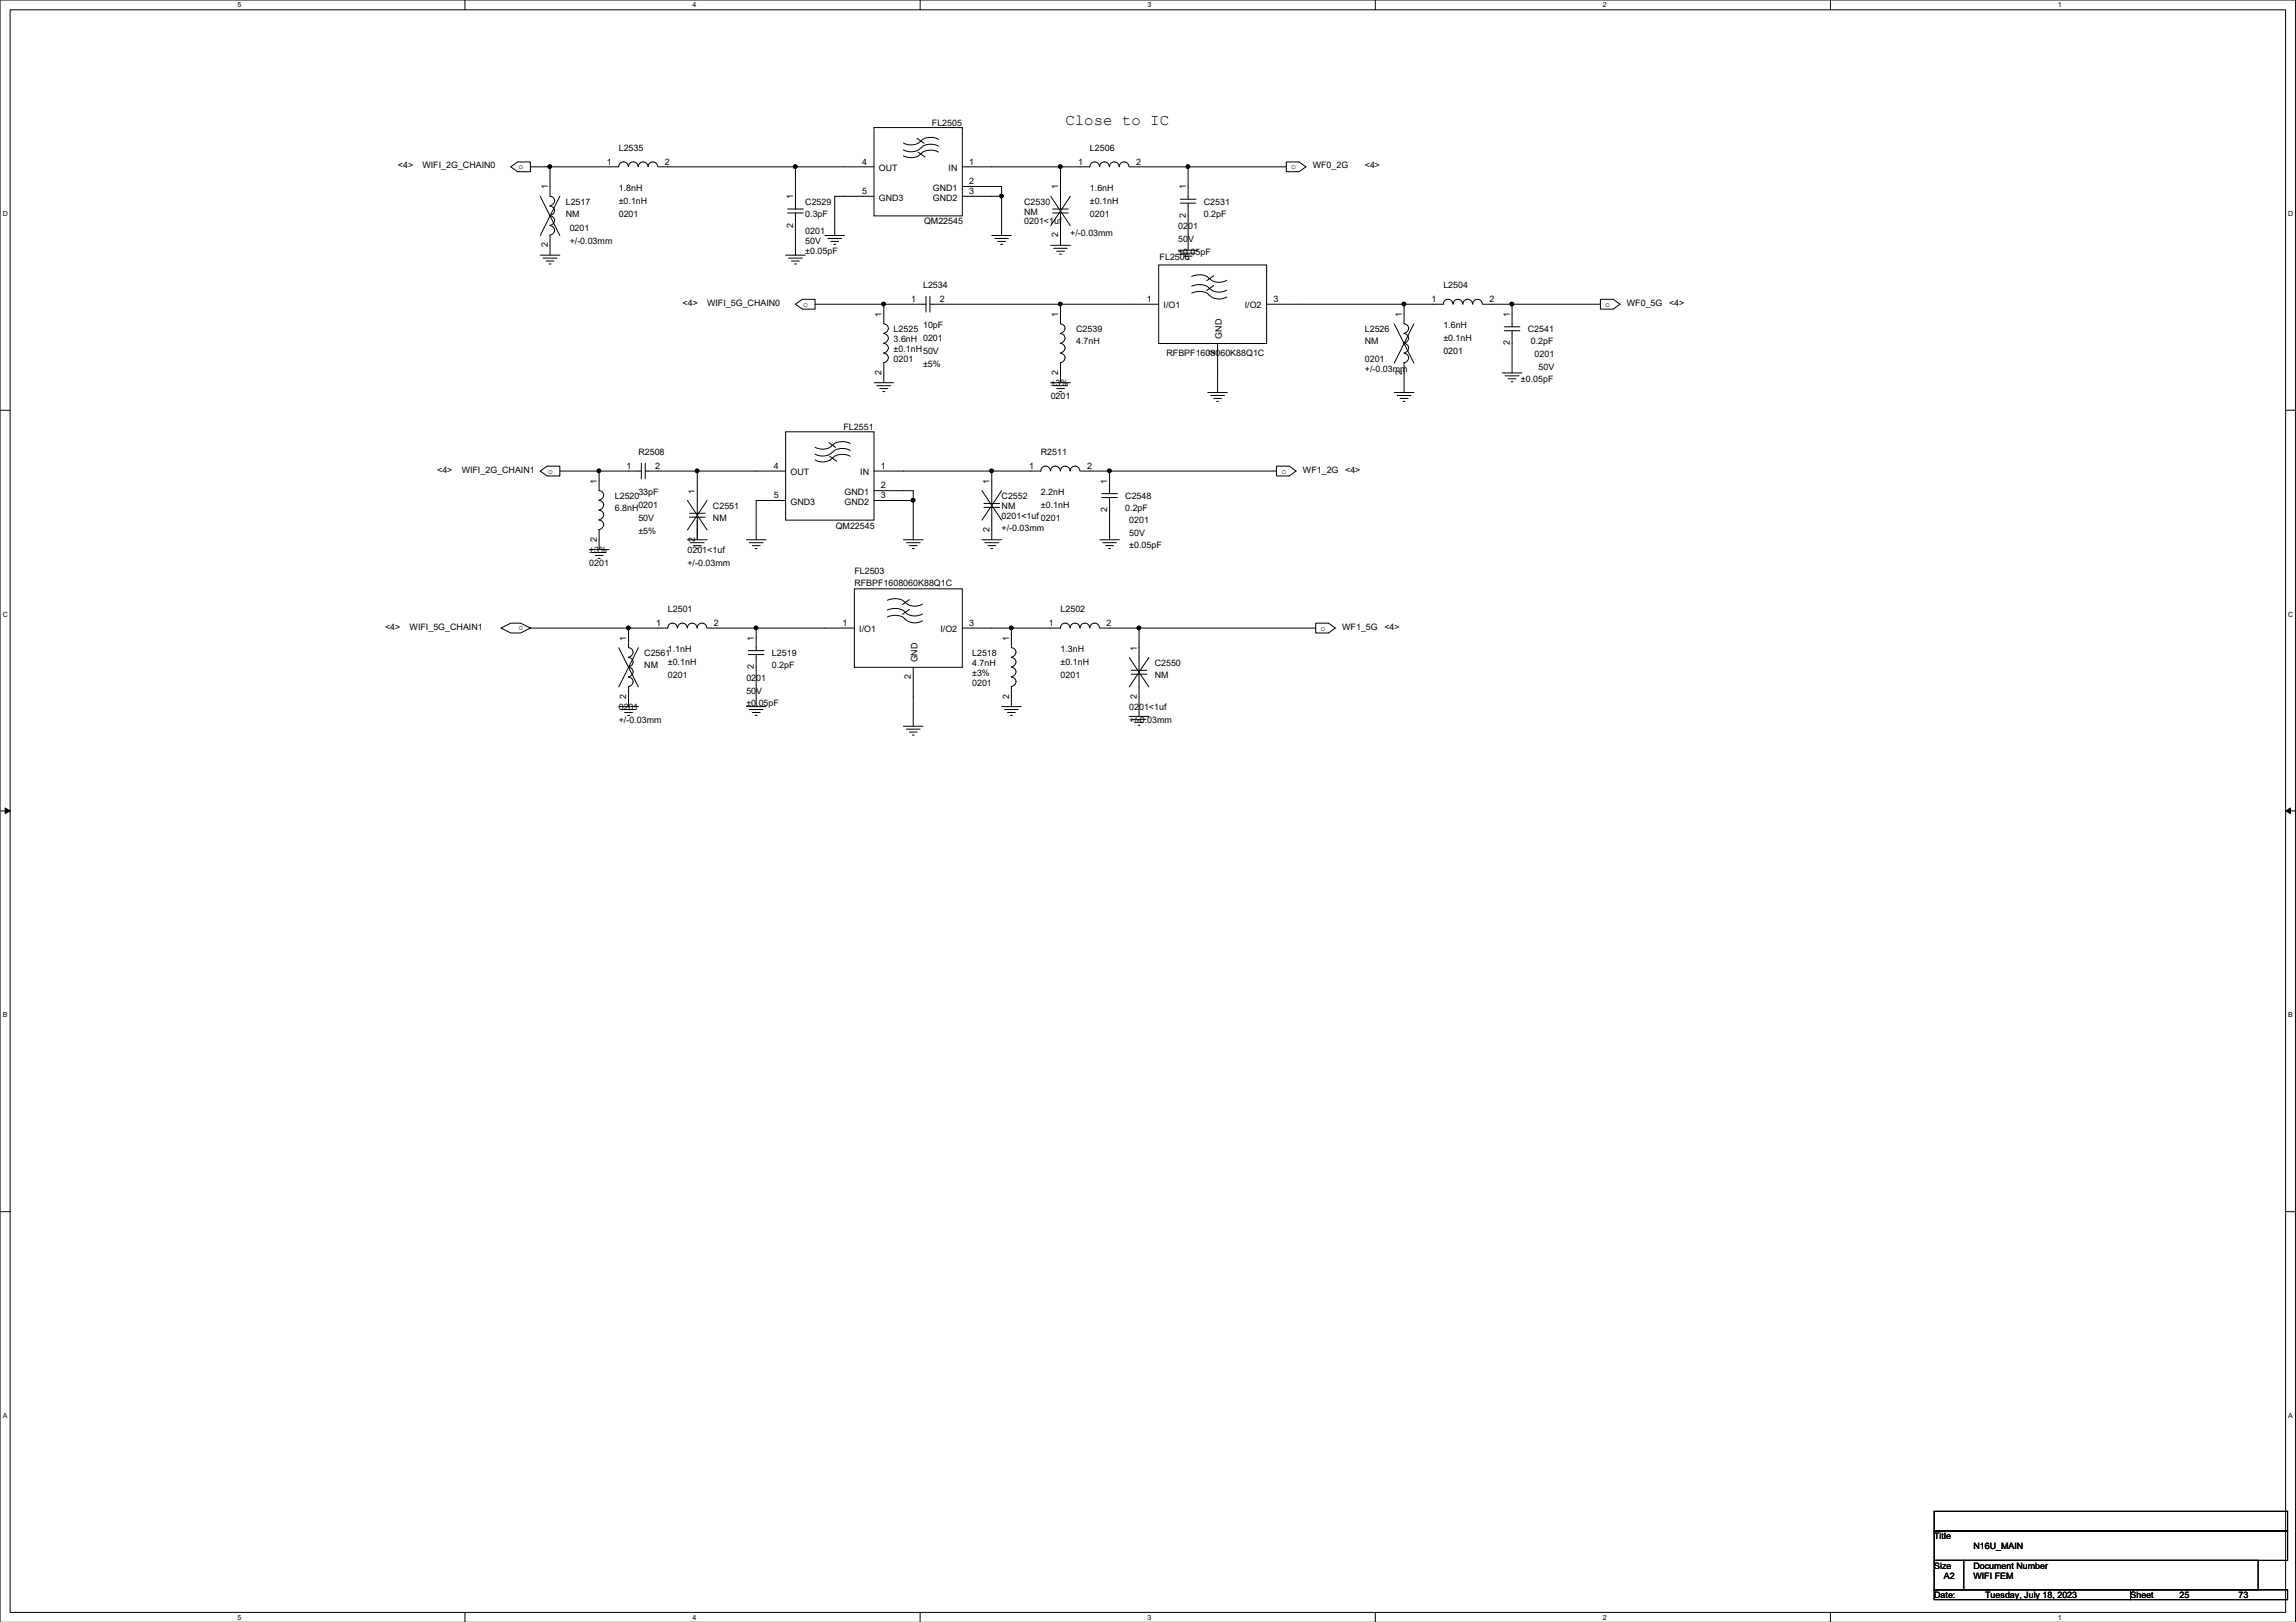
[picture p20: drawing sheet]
<svg xmlns="http://www.w3.org/2000/svg" width="297mm" height="210mm" viewBox="0 0 297 210" stroke-linecap="round" stroke-linejoin="round" font-family="sans-serif">
<defs><g id="words">
<text font-size="2" x="137.8" y="16.2">Close to IC</text>
<g font-size="1.1">
<text x="120.6" y="16.3">FL2505</text>
<text x="51.5" y="21.8">&lt;4&gt;</text>
<text x="54.6" y="21.8">WIFI_2G_CHAIN0</text>
<text x="67.1" y="21.9">o</text>
<text x="78.5" y="21.3">1</text>
<text x="80" y="19.5">L2535</text>
<text x="86" y="21.3">2</text>
<text x="111.5" y="21.3">4</text>
<text x="113.7" y="22.1">OUT</text>
<text x="122.7" y="22.1">IN</text>
<text x="125.4" y="21.3">1</text>
<text x="125.4" y="23.8">2</text>
<text x="139.5" y="21.3">1</text>
<text x="141" y="19.5">L2506</text>
<text x="147" y="21.3">2</text>
<text x="167" y="21.9">o</text>
<text x="169.8" y="21.8">WF0_2G</text>
<text x="176.6" y="21.8">&lt;4&gt;</text>
<text x="70.9" y="24.5" transform="rotate(-90 70.9 24.5)">1</text>
<text x="73.2" y="26.5">L2517</text>
<text x="73.2" y="28">NM</text>
<text x="73.7" y="29.9">0201</text>
<text x="80" y="24.7">1.8nH</text>
<text x="80" y="26.4">±0.1nH</text>
<text x="80" y="28">0201</text>
<text x="102.6" y="29.5" transform="rotate(-90 102.6 29.5)">2</text>
<text x="102.6" y="25.8" transform="rotate(-90 102.6 25.8)">1</text>
<text x="104.2" y="26.5">C2529</text>
<text x="104.2" y="28">0.3pF</text>
<text x="111.5" y="25.1">5</text>
<text x="113.7" y="26">GND3</text>
<text x="119.5" y="29">QM22545</text>
<text x="120.7" y="26">GND2</text>
<text x="120.7" y="24.7">GND1</text>
<text x="125.4" y="25.1">3</text>
<text x="132.5" y="26.5">C2530</text>
<text x="132.5" y="27.8">NM</text>
<text x="132.5" y="29">0201&lt;1uf</text>
<text x="136.9" y="24.5" transform="rotate(-90 136.9 24.5)">1</text>
<text x="141" y="24.7">1.6nH</text>
<text x="141" y="26.4">±0.1nH</text>
<text x="141" y="28">0201</text>
<text x="152.4" y="29.7">0201</text>
<text x="153.4" y="28.2" transform="rotate(-90 153.4 28.2)">2</text>
<text x="153.4" y="24.5" transform="rotate(-90 153.4 24.5)">1</text>
<text x="155.7" y="26.5">C2531</text>
<text x="155.7" y="28">0.2pF</text>
<text x="70.9" y="32" transform="rotate(-90 70.9 32)">2</text>
<text x="73.7" y="31.6">+/-0.03mm</text>
<text x="104.2" y="30.3">0201</text>
<text x="104.2" y="31.6">50V</text>
<text x="104.2" y="32.9">±0.05pF</text>
<text x="136.9" y="30.7" transform="rotate(-90 136.9 30.7)">2</text>
<text x="138.5" y="30.6">+/-0.03mm</text>
<text x="150" y="33.6">FL2506</text>
<text x="152.4" y="31.3">50V</text>
<text x="152.4" y="33">±0.05pF</text>
<text x="88.3" y="39.6">&lt;4&gt;</text>
<text x="91.5" y="39.6">WIFI_5G_CHAIN0</text>
<text x="103.9" y="39.7">o</text>
<text x="114" y="41" transform="rotate(-90 114 41)">1</text>
<text x="117.9" y="39.1">1</text>
<text x="119.4" y="37.3">L2534</text>
<text x="121.6" y="39.1">2</text>
<text x="136.9" y="41" transform="rotate(-90 136.9 41)">1</text>
<text x="148.4" y="39.1">1</text>
<text x="150.5" y="39.9">I/O1</text>
<text x="161" y="39.9">I/O2</text>
<text x="164.8" y="39.1">3</text>
<text x="181.4" y="41" transform="rotate(-90 181.4 41)">1</text>
<text x="185.2" y="39.1">1</text>
<text x="186.7" y="37.3">L2504</text>
<text x="192.7" y="39.1">2</text>
<text x="195.3" y="41" transform="rotate(-90 195.3 41)">1</text>
<text x="207.7" y="39.7">o</text>
<text x="210.5" y="39.6">WF0_5G</text>
<text x="215.9" y="39.6">&lt;4&gt;</text>
<text x="115.6" y="43">L2525</text>
<text x="115.6" y="44.3">3.6nH 0201</text>
<text x="115.6" y="45.6">±0.1nH50V</text>
<text x="115.6" y="46.8">0201</text>
<text x="119.4" y="42.5">10pF</text>
<text x="119.4" y="47.5">±5%</text>
<text x="139.2" y="43">C2539</text>
<text x="139.2" y="44.5">4.7nH</text>
<text x="150.9" y="46.1">RFBPF1608060K88Q1C</text>
<text x="157.2" y="46" transform="rotate(-90 157.2 46)">2</text>
<text x="158.1" y="43.8" transform="rotate(-90 158.1 43.8)">GND</text>
<text x="176.6" y="43">L2526</text>
<text x="176.6" y="44.5">NM</text>
<text x="176.6" y="46.8">0201</text>
<text x="186.7" y="42.5">1.6nH</text>
<text x="186.7" y="44.2">±0.1nH</text>
<text x="186.7" y="45.8">0201</text>
<text x="195.3" y="44.7" transform="rotate(-90 195.3 44.7)">2</text>
<text x="197.7" y="43">C2541</text>
<text x="198" y="44.5">0.2pF</text>
<text x="198.5" y="46.2">0201</text>
<text x="199" y="47.8">50V</text>
<text x="114" y="48.5" transform="rotate(-90 114 48.5)">2</text>
<text x="135.9" y="50">±3%</text>
<text x="135.9" y="51.6">0201</text>
<text x="136.9" y="48.5" transform="rotate(-90 136.9 48.5)">2</text>
<text x="176.6" y="48.1">+/-0.03mm</text>
<text x="181.4" y="48.5" transform="rotate(-90 181.4 48.5)">2</text>
<text x="196.8" y="49.5">±0.05pF</text>
<text x="82.6" y="58.9">R2508</text>
<text x="109.1" y="55.7">FL2551</text>
<text x="134.7" y="58.9">R2511</text>
<text x="56.6" y="61.2">&lt;4&gt;</text>
<text x="59.7" y="61.2">WIFI_2G_CHAIN1</text>
<text x="70.9" y="61.3">o</text>
<text x="77.2" y="62.6" transform="rotate(-90 77.2 62.6)">1</text>
<text x="79.5" y="64.6">L2520</text>
<text x="81.1" y="60.7">1</text>
<text x="82.6" y="64.1">33pF</text>
<text x="82.6" y="65.7">0201</text>
<text x="84.7" y="60.7">2</text>
<text x="89.9" y="63.9" transform="rotate(-90 89.9 63.9)">1</text>
<text x="92.2" y="65.9">C2551</text>
<text x="100.1" y="60.7">4</text>
<text x="100.1" y="64.5">5</text>
<text x="102.3" y="61.5">OUT</text>
<text x="102.3" y="65.3">GND3</text>
<text x="109.3" y="65.3">GND2</text>
<text x="109.3" y="64.1">GND1</text>
<text x="111.3" y="61.5">IN</text>
<text x="114" y="60.7">1</text>
<text x="114" y="64.5">3</text>
<text x="114" y="63.2">2</text>
<text x="128" y="62.6" transform="rotate(-90 128 62.6)">1</text>
<text x="129.6" y="64.6">C2552</text>
<text x="129.6" y="65.9">NM</text>
<text x="133.1" y="60.7">1</text>
<text x="134.7" y="64.1">2.2nH</text>
<text x="134.7" y="65.7">±0.1nH</text>
<text x="140.6" y="60.7">2</text>
<text x="143.3" y="62.6" transform="rotate(-90 143.3 62.6)">1</text>
<text x="145.6" y="64.6">C2548</text>
<text x="165.8" y="61.3">o</text>
<text x="168.6" y="61.2">WF1_2G</text>
<text x="174" y="61.2">&lt;4&gt;</text>
<text x="76.2" y="71.6">±3%</text>
<text x="77.2" y="70.1" transform="rotate(-90 77.2 70.1)">2</text>
<text x="79.5" y="66.1">6.8nH</text>
<text x="82.6" y="67.4">50V</text>
<text x="82.6" y="69">±5%</text>
<text x="88.9" y="71.6">0201&lt;1uf</text>
<text x="89.9" y="70.1" transform="rotate(-90 89.9 70.1)">2</text>
<text x="92.2" y="67.4">NM</text>
<text x="108.1" y="68.4">QM22545</text>
<text x="128" y="68.8" transform="rotate(-90 128 68.8)">2</text>
<text x="129.6" y="67.1">0201&lt;1uf 0201</text>
<text x="129.6" y="68.7">+/-0.03mm</text>
<text x="143.3" y="66.3" transform="rotate(-90 143.3 66.3)">2</text>
<text x="145.6" y="66.1">0.2pF</text>
<text x="146.1" y="67.6">0201</text>
<text x="146.1" y="69.3">50V</text>
<text x="146.1" y="71">±0.05pF</text>
<text x="76.2" y="73.2">0201</text>
<text x="88.9" y="73.2">+/-0.03mm</text>
<text x="110.5" y="74.3">FL2503</text>
<text x="110.5" y="75.8">RFBPF1608060K88Q1C</text>
<text x="49.8" y="81.5">&lt;4&gt;</text>
<text x="53" y="81.5">WIFI_5G_CHAIN1</text>
<text x="67.7" y="81" transform="rotate(180 67.7 81)">o</text>
<text x="81" y="82.9" transform="rotate(-90 81 82.9)">1</text>
<text x="84.9" y="81">1</text>
<text x="86.4" y="79.2">L2501</text>
<text x="92.4" y="81">2</text>
<text x="97.5" y="82.9" transform="rotate(-90 97.5 82.9)">1</text>
<text x="109" y="81">1</text>
<text x="111.2" y="81.8">I/O1</text>
<text x="121.7" y="81.8">I/O2</text>
<text x="125.4" y="81">3</text>
<text x="130.6" y="82.9" transform="rotate(-90 130.6 82.9)">1</text>
<text x="135.7" y="81">1</text>
<text x="137.2" y="79.2">L2502</text>
<text x="143.2" y="81">2</text>
<text x="170.9" y="81.6">o</text>
<text x="173.6" y="81.5">WF1_5G</text>
<text x="179.1" y="81.5">&lt;4&gt;</text>
<text x="83.4" y="84.9">C2561</text>
<text x="83.4" y="86.4">NM</text>
<text x="86.4" y="84.4">1.1nH</text>
<text x="86.4" y="86.1">±0.1nH</text>
<text x="86.4" y="87.7">0201</text>
<text x="96.6" y="88.1">0201</text>
<text x="96.6" y="89.7">50V</text>
<text x="97.5" y="86.6" transform="rotate(-90 97.5 86.6)">2</text>
<text x="99.9" y="84.9">L2519</text>
<text x="99.9" y="86.4">0.2pF</text>
<text x="117.9" y="87.9" transform="rotate(-90 117.9 87.9)">2</text>
<text x="118.7" y="85.7" transform="rotate(-90 118.7 85.7)">GND</text>
<text x="125.8" y="84.9">L2518</text>
<text x="125.8" y="86.2">4.7nH</text>
<text x="125.8" y="87.5">±3%</text>
<text x="125.8" y="88.7">0201</text>
<text x="137.2" y="84.4">1.3nH</text>
<text x="137.2" y="86.1">±0.1nH</text>
<text x="137.2" y="87.7">0201</text>
<text x="147.1" y="84.2" transform="rotate(-90 147.1 84.2)">1</text>
<text x="149.4" y="86.2">C2550</text>
<text x="149.4" y="87.7">NM</text>
<text x="80" y="91.9">0201</text>
<text x="80" y="93.6">+/-0.03mm</text>
<text x="81" y="90.4" transform="rotate(-90 81 90.4)">2</text>
<text x="96.6" y="91.4">±0.05pF</text>
<text x="130.6" y="90.4" transform="rotate(-90 130.6 90.4)">2</text>
<text x="146.1" y="91.9">0201&lt;1uf</text>
<text x="146.1" y="93.6">+/-0.03mm</text>
<text x="147.1" y="90.4" transform="rotate(-90 147.1 90.4)">2</text>
<text x="250.2" y="199.2">Title</text>
<text x="250.2" y="203">Size</text>
<text x="255.3" y="203">Document Number</text>
<text x="255.3" y="200.5">N16U_MAIN</text>
<text x="250.2" y="206.8">Date:</text>
<text x="251.5" y="204.3">A2</text>
<text x="255.3" y="204.3">WIFI FEM</text>
<text x="256.8" y="206.8">Tuesday, July 18, 2023</text>
<text x="275.6" y="206.8">Sheet</text>
<text x="282" y="206.8">25</text>
<text x="289.6" y="206.8">73</text>
</g>
<g font-size=".9">
<text x="30.7" y=".9">5</text>
<text x="89.6" y=".9">4</text>
<text x="148.5" y=".9">3</text>
<text x="207.3" y=".9">2</text>
<text x="266.2" y=".9">1</text>
<text x=".4" y="28">D</text>
<text x="296" y="28">D</text>
<text x=".4" y="79.8">C</text>
<text x="296" y="79.8">C</text>
<text x=".4" y="131.7">B</text>
<text x="296" y="131.7">B</text>
<text x=".4" y="183.5">A</text>
<text x="296" y="183.5">A</text>
<text x="30.7" y="209.6">5</text>
<text x="89.6" y="209.6">4</text>
<text x="148.5" y="209.6">3</text>
<text x="207.3" y="209.6">2</text>
<text x="266.2" y="209.6">1</text>
</g>
</g></defs>
<path d="M0 0h297v209.9h-297zM1.3 1.3h294.4v207.4h-294.4z" fill="none" stroke="#000" stroke-width=".13"/>
<g fill="#fff">
<path d="M30.7 .1h.5v1h-.5z"/>
<path d="M30.7 208.8h.5v1h-.5z"/>
</g>
<path d="M60.2 0v1.3M60.2 208.7v1.2" fill="none" stroke="#000" stroke-width=".13"/>
<g fill="#fff">
<path d="M89.6 .1h.5v1h-.5z"/>
<path d="M89.6 208.8h.5v1h-.5z"/>
</g>
<path d="M119 0v1.3M119 208.7v1.2" fill="none" stroke="#000" stroke-width=".13"/>
<g fill="#fff">
<path d="M148.5 .1h.5v1h-.5z"/>
<path d="M148.5 208.8h.5v1h-.5z"/>
</g>
<path d="M177.9 0v1.3M177.9 208.7v1.2" fill="none" stroke="#000" stroke-width=".13"/>
<g fill="#fff">
<path d="M207.3 .1h.6v1h-.6z"/>
<path d="M207.3 208.8h.6v1h-.6z"/>
</g>
<path d="M236.8 0v1.3M236.8 208.7v1.2" fill="none" stroke="#000" stroke-width=".13"/>
<g fill="#fff">
<path d="M266.2 .1h.5v1h-.5z"/>
<path d="M266.2 208.8h.5v1h-.5z"/>
<path d="M.4 27.2h.6v1h-.6z"/>
<path d="M296 27.2h.7v1h-.7z"/>
<path d="M.4 79h.6v1h-.6z"/>
<path d="M296 79h.7v1h-.7z"/>
</g>
<path d="M1.3 53.1h-1.3M297 53.1h-1.3" fill="none" stroke="#000" stroke-width=".13"/>
<g fill="#fff">
<path d="M.4 130.9h.6v1h-.6z"/>
<path d="M296 130.9h.6v1h-.6z"/>
</g>
<path d="M.7 104.6l.6 .3-.6 .4zM1.3 104.9h-1.3M295.7 104.9l.6-.3v.7zM297 104.9h-1.3" fill="none" stroke="#000" stroke-width=".13"/>
<path d="M.7 104.6l.6 .3-.6 .4zM295.7 104.9l.6-.3v.7z" fill="#000"/>
<g fill="#fff">
<path d="M.4 182.7h.5v1h-.5z"/>
<path d="M296 182.7h.6v1h-.6z"/>
</g>
<g fill="none" stroke="#000" stroke-width=".13">
<path d="M113.1 16.5h11.4v11.4h-11.4zM118.7 17.9l.8 .6M118.8 19.7l.9 .6M119.1 19.1a1.84 1.84 0 0 1-2.2 .3M119.1 19.9a1.84 1.84 0 0 1-2.2 .3M119.1 18.2a1.84 1.84 0 0 1-2.2 .3M121.4 18l-.4-.2a1.76 1.76 0 0 0-1.8 .5M121.4 19.7l-.4-.2a1.76 1.76 0 0 0-1.8 .4M121.4 18.9l-.4-.2a1.76 1.76 0 0 0-1.8 .5M66.1 21.6l.9-.6h1.6v1.2h-1.6zM69.9 25.4l2.5 5.1M71 21.4h.3l.1 .1-.1 .2-.2 .1-.1-.1z"/>
<path d="M71.2 21.6v3.8a.61 .61 0 0 1 .6 .6 .61 .61 0 0 1-.7 .6M71.2 21.6h-2.6M71.2 26.7a.61 .61 0 0 1 .6 .6 .61 .61 0 0 1-.7 .6M71.2 27.9a.61 .61 0 0 1 .6 .7 .61 .61 0 0 1-.7 .6M71.2 29.2a.61 .61 0 0 1 .6 .6 .61 .61 0 0 1-.7 .6M71.2 30.5v2.5M71.3 34.2h-.3M71.7 33.8h-1M72 33.4h-1.7M72.4 25.4l-2.5 5.1M72.4 33h-2.5M81.3 21.5a.61 .61 0 0 0-.7-.5 .61 .61 0 0 0-.6 .6h-8.8"/>
<path d="M82.5 21.5a.61 .61 0 0 0-.6-.5 .61 .61 0 0 0-.6 .6M83.8 21.5a.61 .61 0 0 0-.6-.5 .61 .61 0 0 0-.6 .6M85.1 21.5a.61 .61 0 0 0-.6-.5 .61 .61 0 0 0-.6 .6M102.7 21.4h.3l.1 .1-.1 .2-.1 .1-.2-.1zM102.9 21.6v5.5M102.9 27.6v5.4M102.9 21.6h-17.8M102.9 39.4l.9-.7h1.6v1.3h-1.6zM103 34.2h-.2M103.4 33.8h-1M103.8 33.4h-1.8M103.9 27.1h-2"/>
<path d="M103.9 27.6h-2M104.2 33h-2.6M108.1 31.6h-.2M108.5 31.2h-1M108.9 30.9h-1.8M109.3 30.5h-2.6M113.1 21.6h-10.2M113.1 25.4h-5.1v5.1M114.1 39.2h.4l.1 .1-.1 .2-.2 .1-.2-.1zM114.3 39.4v2.5a.61 .61 0 0 1 .6 .6 .61 .61 0 0 1-.6 .6M114.3 39.4h-8.9M119.8 38.4v2"/>
<path d="M119.8 39.4h-5.5M120.3 38.4v2M124.5 24.1h5.1v1.3M129.4 25.2h.3l.1 .2-.1 .1-.2 .1-.1-.1zM129.6 25.4v5.1M129.6 25.4h-5.1M129.7 31.6h-.2M130.1 31.2h-1M130.5 30.9h-1.8M130.8 30.5h-2.5M135.9 25.4l2.6 3.8M137 21.4h.3l.1 .1-.1 .2-.1 .1-.2-.1z"/>
<path d="M137 39.2h.3l.1 .1-.1 .2-.1 .1-.2-.1zM137.2 21.6h-12.7M137.2 21.6v5.5M137.2 27.6v4.1M137.2 39.4h-16.9M137.2 39.4v2.5a.61 .61 0 0 1 .6 .6 .61 .61 0 0 1-.6 .6M137.3 32.9h-.2M137.7 32.5h-1M138.1 32.1h-1.8M138.2 27.1h-2M138.2 27.6h-2M138.5 31.7h-2.6"/>
<path d="M138.5 25.4l-2.6 3.8M142.2 21.5a.61 .61 0 0 0-.6-.5 .61 .61 0 0 0-.6 .6h-3.8M143.5 21.5a.61 .61 0 0 0-.6-.5 .61 .61 0 0 0-.6 .6M144.8 21.5a.61 .61 0 0 0-.7-.5 .61 .61 0 0 0-.6 .6M146 21.5a.61 .61 0 0 0-.6-.5 .61 .61 0 0 0-.6 .6M149.9 39.4h-12.7M149.9 34.3h14v10.1h-14zM153.5 21.4h.3l.1 .1-.1 .2-.1 .1-.2-.1zM153.7 21.6h-7.6M153.7 21.6v4.2M153.7 26.3v6.1M153.8 33.5h-.2"/>
<path d="M154.2 35.8l.7-.2a1.65 1.65 0 0 1 1.5 .5M154.2 37l.7-.2a1.65 1.65 0 0 1 1.5 .5M154.2 37.9l.7-.2a1.65 1.65 0 0 1 1.5 .5M154.2 33.1h-1M154.6 32.8h-1.8M154.7 25.8h-2M154.7 26.3h-2M155 32.4h-2.6M156.5 36a1.84 1.84 0 0 0 2.2 .3M156.5 37.3a1.84 1.84 0 0 0 2.2 .2M156.5 38.2a1.84 1.84 0 0 0 2.2 .2M157 35.7l-.9 .6"/>
<path d="M157 37l-.9 .6M166.4 21.6h-12.7M166.4 21h1.7l.8 .6-.8 .6h-1.7zM181.5 39.2h.3l.1 .1-.1 .2-.2 .1-.1-.1zM181.6 39.4v2.5a.61 .61 0 0 1 .6 .6 .61 .61 0 0 1-.6 .6M181.6 39.4h-17.7M188 39.3a.61 .61 0 0 0-.7-.6 .61 .61 0 0 0-.6 .7h-5.1M189.2 39.3a.61 .61 0 0 0-.6-.6 .61 .61 0 0 0-.6 .7M190.5 39.3a.61 .61 0 0 0-.6-.6 .61 .61 0 0 0-.6 .7M191.8 39.3a.61 .61 0 0 0-.7-.6 .61 .61 0 0 0-.6 .7M195.4 39.2h.4v.1v.2l-.2 .1-.2-.1zM195.6 39.4v2.9"/>
<path d="M195.6 39.4h-3.8M207 39.4h-11.4M207 38.7h1.7l.9 .7-.9 .6h-1.7zM83 59.9v2.1M83.5 59.9v2.1M101.6 55.9h11.5v11.4h-11.5zM107.2 57.3l.9 .6M107.4 59.1l.8 .6M107.7 58.5a1.84 1.84 0 0 1-2.3 .3M107.7 59.3a1.84 1.84 0 0 1-2.3 .2M107.7 57.6a1.84 1.84 0 0 1-2.3 .3M110 57.4l-.5-.2a1.76 1.76 0 0 0-1.8 .5"/>
<path d="M110 59.1l-.5-.2a1.76 1.76 0 0 0-1.8 .4M110 58.3l-.5-.2a1.76 1.76 0 0 0-1.8 .4M114.3 47v2.5M114.3 43.2a.61 .61 0 0 1 .6 .6 .61 .61 0 0 1-.6 .6M114.3 44.4a.61 .61 0 0 1 .6 .7 .61 .61 0 0 1-.6 .6M114.3 45.7a.61 .61 0 0 1 .6 .7 .61 .61 0 0 1-.6 .5M114.5 50.7h-.3M114.8 50.3h-1M115.2 49.9h-1.8M115.6 49.5h-2.5M137.2 43.2a.61 .61 0 0 1 .6 .6 .61 .61 0 0 1-.6 .6M137.2 44.4a.61 .61 0 0 1 .6 .7 .61 .61 0 0 1-.6 .6"/>
<path d="M137.2 45.7a.61 .61 0 0 1 .6 .7 .61 .61 0 0 1-.6 .5M137.2 47v2.5M137.3 50.7h-.2M137.7 50.3h-1M138.1 49.9h-1.8M138.5 49.5h-2.6M157.5 44.4v6.4M157.6 51.9h-.2M158 51.6h-1M158.4 51.2h-1.8M158.8 50.8h-2.6M180.4 41.9l2.5 5.1"/>
<path d="M181.6 43.2a.61 .61 0 0 1 .6 .6 .61 .61 0 0 1-.6 .6M181.6 44.4a.61 .61 0 0 1 .6 .7 .61 .61 0 0 1-.6 .6M181.6 47v3.8M181.6 45.7a.61 .61 0 0 1 .6 .7 .61 .61 0 0 1-.6 .5M181.8 51.9h-.3M182.2 51.6h-1.1M182.5 51.2h-1.7M182.9 41.9l-2.5 5.1M182.9 50.8h-2.5M195.6 42.8v5.5M195.7 49.4h-.2M196.1 49h-1"/>
<path d="M196.5 48.6h-1.8M196.6 42.3h-2M196.6 42.8h-2M196.9 48.3h-2.6M69.9 61l.9-.7h1.6v1.3h-1.6zM77.3 60.8h.3l.1 .1-.1 .2-.1 .1-.2-.1zM77.5 61v2.5a.61 .61 0 0 1 .6 .6 .61 .61 0 0 1-.6 .6M77.5 61h-5.1M77.5 64.8a.61 .61 0 0 1 .6 .6 .61 .61 0 0 1-.6 .6M77.5 66a.61 .61 0 0 1 .6 .7 .61 .61 0 0 1-.6 .6M77.5 67.3a.61 .61 0 0 1 .6 .6 .61 .61 0 0 1-.6 .6M77.5 68.6v2.5"/>
<path d="M77.6 72.3h-.2M78 71.9h-1M78.4 71.5h-1.8M78.8 71.1h-2.6M83 61h-5.5M88.9 64.8l2.6 3.8M90 60.8h.3l.1 .1-.1 .2-.1 .1-.2-.1zM90.2 61h-6.7M90.2 61v5.4M90.2 66.9v2.9v-2.5M90.3 71h-.2M90.7 70.6h-1"/>
<path d="M91.1 70.2h-1.8M91.2 66.4h-2M91.2 66.9h-2M91.5 64.8l-2.6 3.8M91.5 69.8h-2.6M98 71h-.3M98.3 70.6h-1M98.7 70.2h-1.8M99.1 69.8h-2.5M101.6 61h-11.4M101.6 64.8h-3.8v5M110.5 76.2h14v10.2h-14z"/>
<path d="M113.1 63.5h5v1.3M114.8 77.7l.7-.2a1.65 1.65 0 0 1 1.5 .5M114.8 79l.7-.2a1.65 1.65 0 0 1 1.5 .4M114.8 79.8l.7-.2a1.65 1.65 0 0 1 1.5 .5M117.1 77.9a1.84 1.84 0 0 0 2.2 .3M117.1 79.2a1.84 1.84 0 0 0 2.2 .3M117.6 77.6l-.8 .6M117.6 78.9l-.8 .6M118 64.6h.3l.1 .1-.1 .2-.2 .1-.1-.1zM118.1 64.8h-5M118.1 64.8v5M118.3 71h-.3"/>
<path d="M118.7 70.6h-1.1M119 70.2h-1.7M119.4 69.8h-2.5M127 63.5l2.6 3.8M128.1 60.8h.3l.1 .1-.1 .2-.1 .1-.2-.1zM128.3 61v4.2M128.3 65.7v4.1M128.3 61h-15.2M128.4 71h-.2M128.8 70.6h-1M129.2 70.2h-1.8M129.3 65.2h-2"/>
<path d="M129.3 65.7h-2M129.6 63.5l-2.6 3.8M129.6 69.8h-2.6M135.9 60.9a.61 .61 0 0 0-.6-.6 .61 .61 0 0 0-.6 .7h-6.4M137.2 60.9a.61 .61 0 0 0-.7-.6 .61 .61 0 0 0-.6 .7M138.4 60.9a.61 .61 0 0 0-.6-.6 .61 .61 0 0 0-.6 .7M139.7 60.9a.61 .61 0 0 0-.6-.6 .61 .61 0 0 0-.6 .7M139.7 61h3.8M143.4 60.8h.3l.1 .1-.1 .2-.2 .1-.1-.1zM143.5 61v2.9M143.5 64.4v5.4M143.7 71h-.3"/>
<path d="M144.1 70.6h-1.1M144.4 70.2h-1.7M144.6 63.9h-2.1M144.6 64.4h-2.1M144.8 69.8h-2.5M165.1 61h-21.6M165.1 60.3h1.7l.9 .7-.9 .6h-1.7zM64.8 81.3l1.3-.7h1.2l1.3 .7-1.3 .6h-1.2zM80 83.8l2.6 5.1M81.1 81.1h.4v.1v.2l-.2 .1-.2-.1zM81.3 81.3v2.5a.61 .61 0 0 1 .6 .7 .61 .61 0 0 1-.6 .5M81.3 81.3h-12.7"/>
<path d="M81.3 85.1a.61 .61 0 0 1 .6 .6 .61 .61 0 0 1-.6 .6M81.3 88.9v2.5M81.3 86.4a.61 .61 0 0 1 .6 .6 .61 .61 0 0 1-.6 .6M81.3 87.6a.61 .61 0 0 1 .6 .7 .61 .61 0 0 1-.6 .6M81.4 92.6h-.2M81.8 92.2h-1M82.2 91.8h-1.8M82.6 83.8l-2.6 5.1M82.6 91.4h-2.6M87.6 81.2a.61 .61 0 0 0-.6-.6 .61 .61 0 0 0-.6 .7h-5.1M88.9 81.2a.61 .61 0 0 0-.6-.6 .61 .61 0 0 0-.6 .7M90.2 81.2a.61 .61 0 0 0-.7-.6 .61 .61 0 0 0-.6 .7"/>
<path d="M91.4 81.2a.61 .61 0 0 0-.6-.6 .61 .61 0 0 0-.6 .7M97.6 81.1h.4v.1v.2l-.2 .1-.2-.1zM97.8 81.3v2.9M97.8 81.3h-6.3M97.8 84.7v6.7M98 92.6h-.3M98.3 92.2h-1M98.7 91.8h-1.8M98.8 84.2h-2M98.8 84.7h-2M99.1 91.4h-2.5M110.5 81.3h-12.7"/>
<path d="M117.1 80.1a1.84 1.84 0 0 0 2.2 .2M118.1 86.4v7.6M118.3 95.1h-.3M118.7 94.7h-1.1M119 94.4h-1.7M119.4 94h-2.5M130.7 81.1h.3l.1 .1-.1 .2-.2 .1-.1-.1zM130.8 81.3h-6.3M130.8 81.3v2.5a.61 .61 0 0 1 .6 .7 .61 .61 0 0 1-.6 .5M130.8 85.1a.61 .61 0 0 1 .6 .6 .61 .61 0 0 1-.6 .6M130.8 86.4a.61 .61 0 0 1 .6 .6 .61 .61 0 0 1-.6 .6M130.8 87.6a.61 .61 0 0 1 .6 .7 .61 .61 0 0 1-.6 .6"/>
<path d="M130.8 88.9v2.5M131 92.6h-.3M131.4 92.2h-1.1M131.7 91.8h-1.7M132.1 91.4h-2.5M138.4 81.2a.61 .61 0 0 0-.6-.6 .61 .61 0 0 0-.6 .7h-6.4M139.7 81.2a.61 .61 0 0 0-.6-.6 .61 .61 0 0 0-.6 .7M141 81.2a.61 .61 0 0 0-.7-.6 .61 .61 0 0 0-.6 .7M142.2 81.2a.61 .61 0 0 0-.6-.6 .61 .61 0 0 0-.6 .7M146.1 85.1l2.5 3.8M147.2 81.1h.3l.1 .1-.1 .2-.2 .1-.1-.1zM147.4 81.3h-5.1"/>
<path d="M147.4 81.3v5.4M147.4 87.2v5.5M147.5 93.9h-.3M147.9 93.5h-1M148.2 93.1h-1.7M148.4 86.7h-2.1M148.4 87.2h-2.1M148.6 92.7h-2.5M148.6 85.1l-2.5 3.8M170.2 80.6h1.7l.9 .7-.9 .6h-1.7zM170.2 81.3h-22.8M1.3 156.8h-1.3"/>
<path d="M297 156.8h-1.3M250.2 195.6h45.7v2.5h-45.7zM250.2 198.1h45.7v3.8h-45.7zM250.2 201.9h3.8v3.8h-3.8zM250.2 205.7h25.4v1.3h-25.4zM254 201.9h38.1v3.8h-38.1zM275.6 205.7h20.3v1.3h-20.3z"/>
</g>
<g fill="#000">
<path d="M71 21.4h.3l.1 .1-.1 .2-.2 .1-.1-.1z" fill-rule="evenodd"/>
<path d="M71 21.4h.3l.1 .1-.1 .2-.2 .1-.1-.1z" fill-rule="evenodd"/>
<path d="M102.7 21.4h.3l.1 .1-.1 .2-.1 .1-.2-.1z" fill-rule="evenodd"/>
<path d="M102.7 21.4h.3l.1 .1-.1 .2-.1 .1-.2-.1z" fill-rule="evenodd"/>
<path d="M114.1 39.2h.4l.1 .1-.1 .2-.2 .1-.2-.1z" fill-rule="evenodd"/>
<path d="M114.1 39.2h.4l.1 .1-.1 .2-.2 .1-.2-.1z" fill-rule="evenodd"/>
<path d="M129.4 25.2h.3l.1 .2-.1 .1-.2 .1-.1-.1z" fill-rule="evenodd"/>
<path d="M129.4 25.2h.3l.1 .2-.1 .1-.2 .1-.1-.1z" fill-rule="evenodd"/>
<path d="M137 21.4h.3l.1 .1-.1 .2-.1 .1-.2-.1z" fill-rule="evenodd"/>
<path d="M137 21.4h.3l.1 .1-.1 .2-.1 .1-.2-.1z" fill-rule="evenodd"/>
<path d="M137 39.2h.3l.1 .1-.1 .2-.1 .1-.2-.1z" fill-rule="evenodd"/>
<path d="M137 39.2h.3l.1 .1-.1 .2-.1 .1-.2-.1z" fill-rule="evenodd"/>
<path d="M153.5 21.4h.3l.1 .1-.1 .2-.1 .1-.2-.1z" fill-rule="evenodd"/>
<path d="M153.5 21.4h.3l.1 .1-.1 .2-.1 .1-.2-.1z" fill-rule="evenodd"/>
<path d="M181.5 39.2h.3l.1 .1-.1 .2-.2 .1-.1-.1z" fill-rule="evenodd"/>
<path d="M181.5 39.2h.3l.1 .1-.1 .2-.2 .1-.1-.1z" fill-rule="evenodd"/>
<path d="M195.4 39.2h.4v.1v.2l-.2 .1-.2-.1z" fill-rule="evenodd"/>
<path d="M195.4 39.2h.4v.1v.2l-.2 .1-.2-.1z" fill-rule="evenodd"/>
<path d="M77.3 60.8h.3l.1 .1-.1 .2-.1 .1-.2-.1z" fill-rule="evenodd"/>
<path d="M77.3 60.8h.3l.1 .1-.1 .2-.1 .1-.2-.1z" fill-rule="evenodd"/>
<path d="M90 60.8h.3l.1 .1-.1 .2-.1 .1-.2-.1z" fill-rule="evenodd"/>
<path d="M90 60.8h.3l.1 .1-.1 .2-.1 .1-.2-.1z" fill-rule="evenodd"/>
<path d="M118 64.6h.3l.1 .1-.1 .2-.2 .1-.1-.1z" fill-rule="evenodd"/>
<path d="M118 64.6h.3l.1 .1-.1 .2-.2 .1-.1-.1z" fill-rule="evenodd"/>
<path d="M128.1 60.8h.3l.1 .1-.1 .2-.1 .1-.2-.1z" fill-rule="evenodd"/>
<path d="M128.1 60.8h.3l.1 .1-.1 .2-.1 .1-.2-.1z" fill-rule="evenodd"/>
<path d="M143.4 60.8h.3l.1 .1-.1 .2-.2 .1-.1-.1z" fill-rule="evenodd"/>
<path d="M143.4 60.8h.3l.1 .1-.1 .2-.2 .1-.1-.1z" fill-rule="evenodd"/>
<path d="M81.1 81.1h.4v.1v.2l-.2 .1-.2-.1z" fill-rule="evenodd"/>
<path d="M81.1 81.1h.4v.1v.2l-.2 .1-.2-.1z" fill-rule="evenodd"/>
<path d="M97.6 81.1h.4v.1v.2l-.2 .1-.2-.1z" fill-rule="evenodd"/>
<path d="M97.6 81.1h.4v.1v.2l-.2 .1-.2-.1z" fill-rule="evenodd"/>
<path d="M130.7 81.1h.3l.1 .1-.1 .2-.2 .1-.1-.1z" fill-rule="evenodd"/>
<path d="M130.7 81.1h.3l.1 .1-.1 .2-.2 .1-.1-.1z" fill-rule="evenodd"/>
<path d="M147.2 81.1h.3l.1 .1-.1 .2-.2 .1-.1-.1z" fill-rule="evenodd"/>
<path d="M147.2 81.1h.3l.1 .1-.1 .2-.2 .1-.1-.1z" fill-rule="evenodd"/>
</g>
<use href="#words"/>
</svg>
